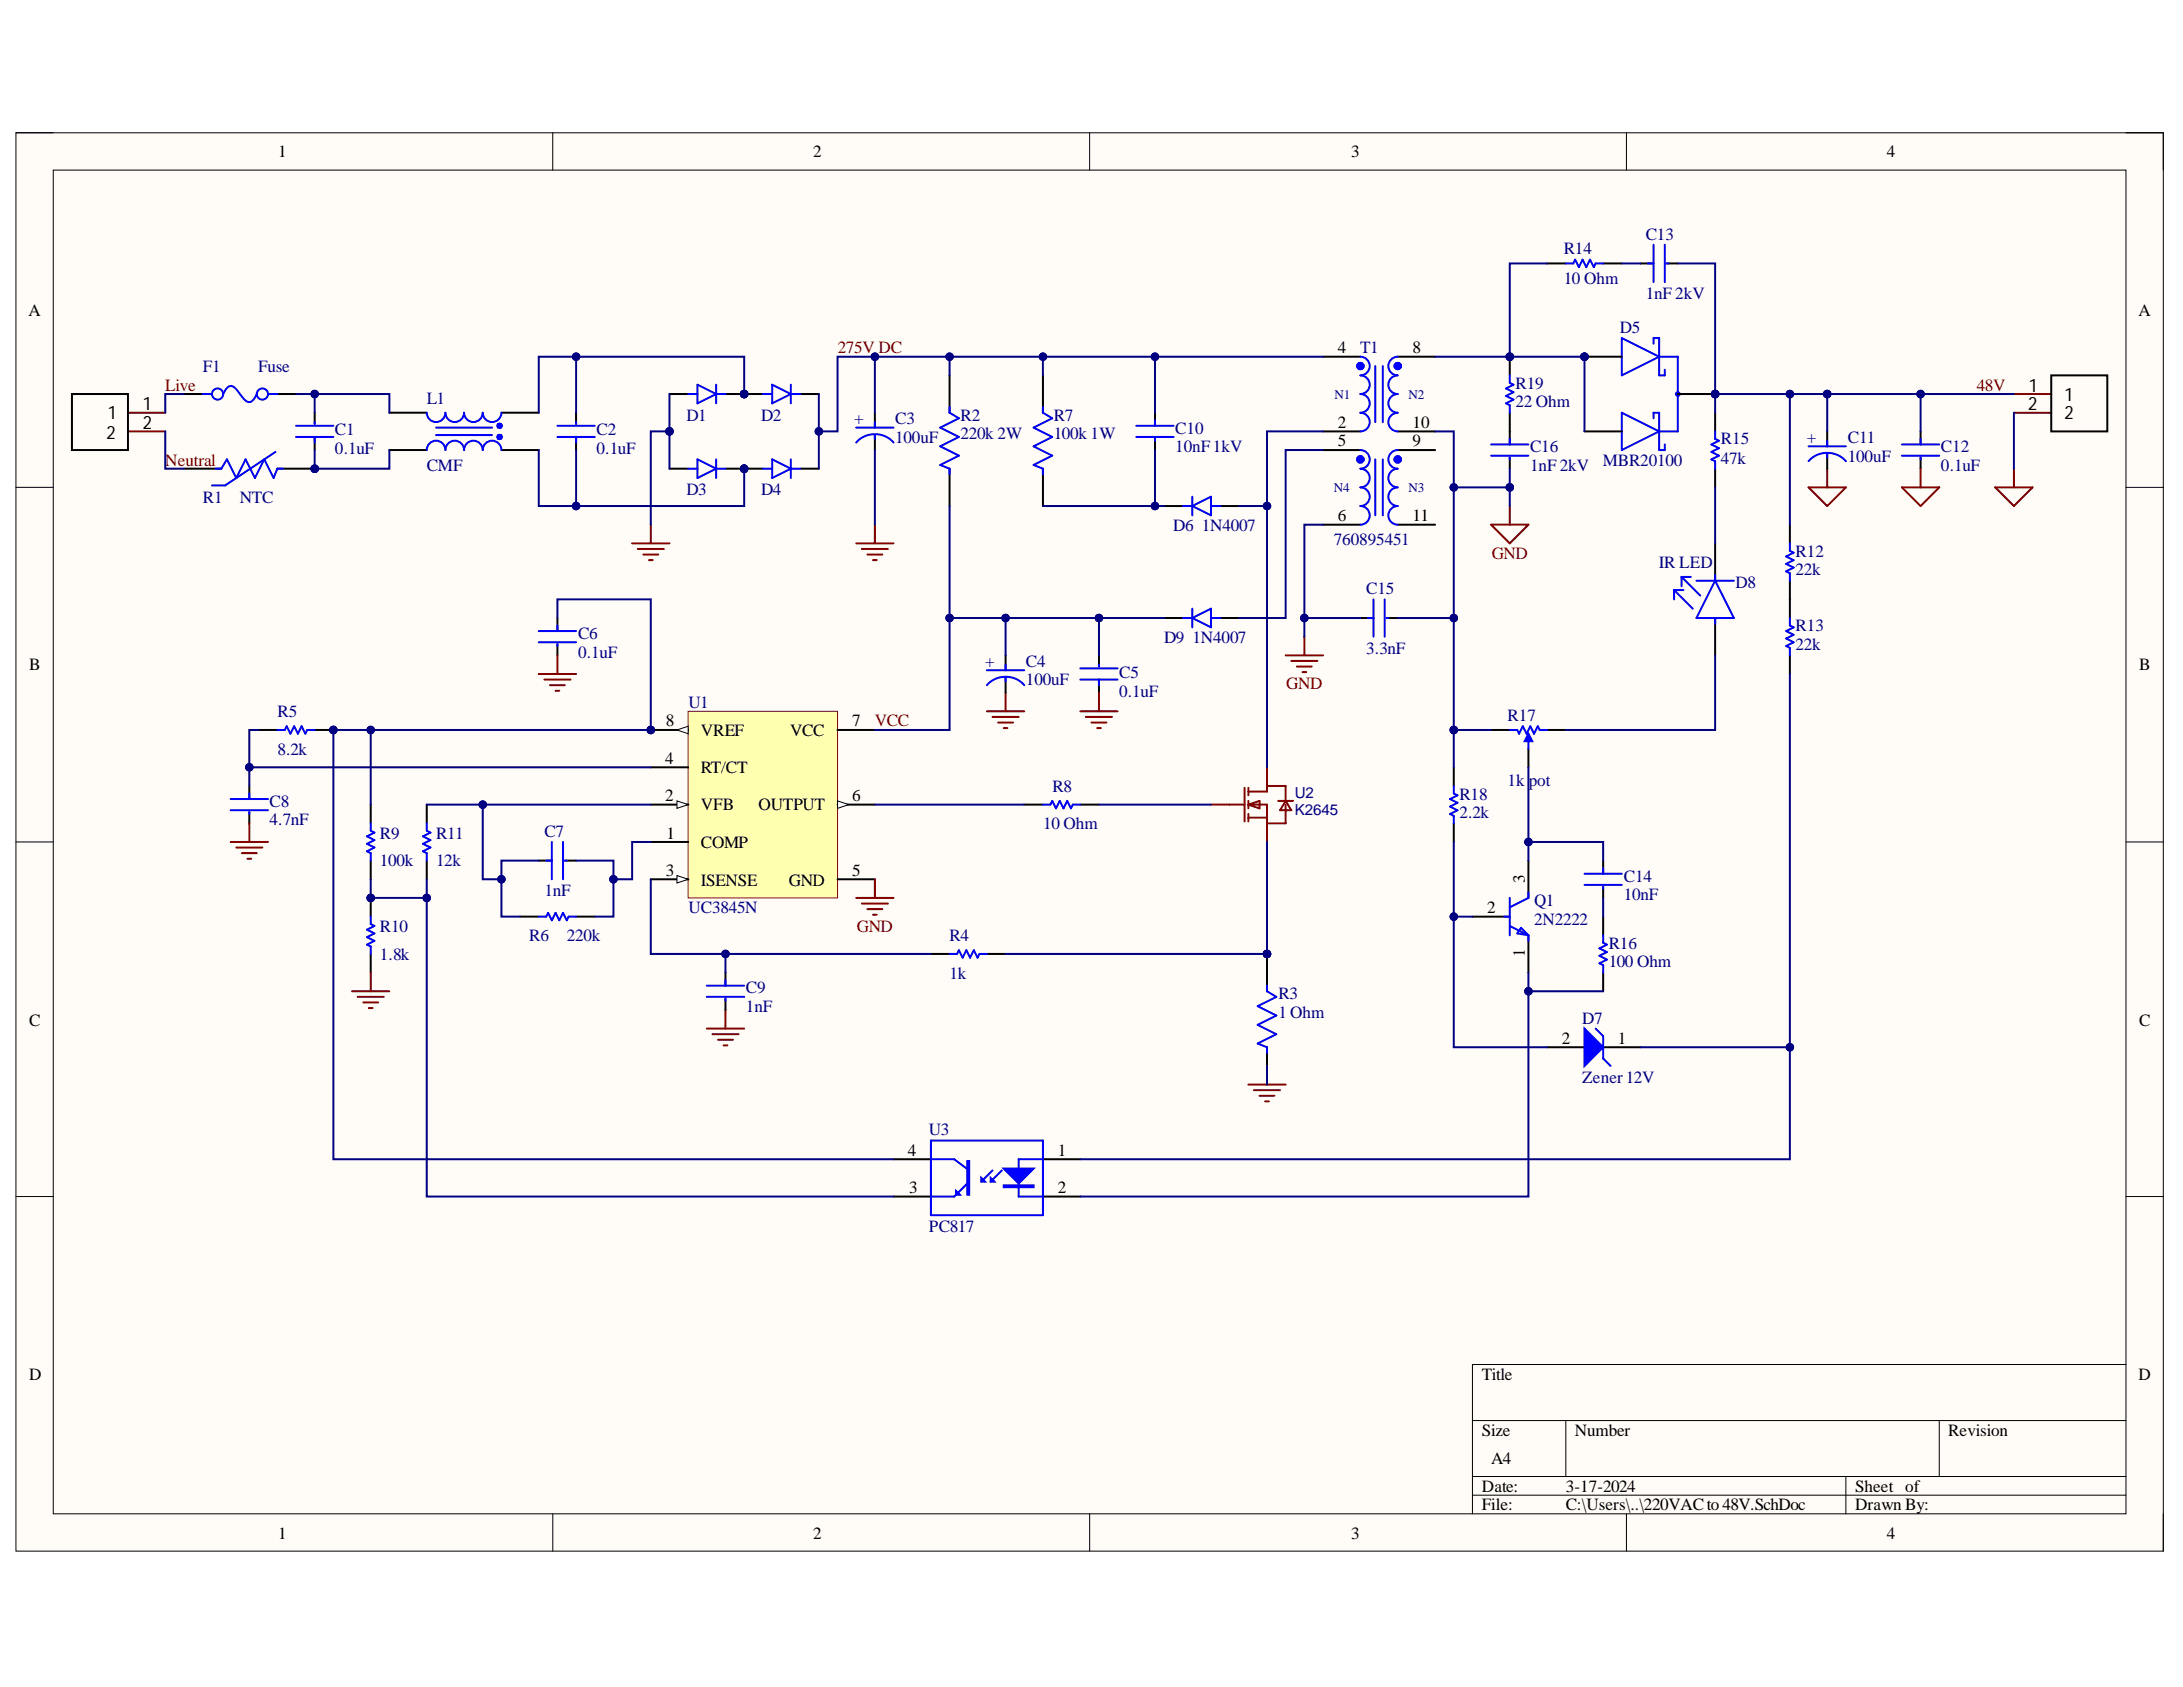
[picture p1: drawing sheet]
<svg xmlns="http://www.w3.org/2000/svg" width="279mm" height="216mm" viewBox="0 0 279 216" stroke-linecap="round" stroke-linejoin="round" font-family="sans-serif">
<defs><g id="words">
<g font-size="2.4">
<text x="13.8" y="53.7">1</text>
<text x="18.3" y="52.5">1</text>
<text x="259.6" y="52.5">2</text>
<text x="259.7" y="50.1">1</text>
<text x="264.2" y="51.3">1</text>
<text x="264.2" y="53.7">2</text>
<text x="13.6" y="56.1">2</text>
<text x="18.3" y="54.9">2</text>
</g>
<g font-size="2.2">
<text x="35.6" y="20.1">1</text>
<text x="104.1" y="20.1">2</text>
<text x="172.9" y="20.1">3</text>
<text x="241.5" y="20.1">4</text>
<text x="3.6" y="40.4">A</text>
<text x="273.7" y="40.4">A</text>
<text x="171.2" y="45.2">4</text>
<text x="180.8" y="45.2">8</text>
<text x="171.2" y="54.8">2</text>
<text x="171.2" y="57.1">5</text>
<text x="180.8" y="54.8">10</text>
<text x="180.8" y="57.1">9</text>
<text x="171.2" y="66.7">6</text>
<text x="180.8" y="66.7">11</text>
<text x="3.7" y="85.8">B</text>
<text x="273.8" y="85.8">B</text>
<text x="85.2" y="93">8</text>
<text x="89.7" y="94.1">VREF</text>
<text x="101.1" y="94.1">VCC</text>
<text x="109.1" y="93">7</text>
<text x="85.1" y="97.8">4</text>
<text x="89.7" y="99">RT/CT</text>
<text x="85.1" y="102.5">2</text>
<text x="85.3" y="107.3">1</text>
<text x="89.7" y="103.7">VFB</text>
<text x="97.1" y="103.7">OUTPUT</text>
<text x="109.1" y="102.5">6</text>
<text x="85.2" y="112.1">3</text>
<text x="89.7" y="108.5">COMP</text>
<text x="89.7" y="113.3">ISENSE</text>
<text x="101" y="113.3">GND</text>
<text x="109.1" y="112.1">5</text>
<text x="195.2" y="113" transform="rotate(-90 195.2 113)">3</text>
<text x="190.3" y="116.9">2</text>
<text x="195.2" y="122.5" transform="rotate(-90 195.2 122.5)">1</text>
<text x="3.7" y="131.2">C</text>
<text x="273.8" y="131.2">C</text>
<text x="199.9" y="133.6">2</text>
<text x="207.1" y="133.6">1</text>
<text x="116.2" y="147.9">4</text>
<text x="135.4" y="147.9">1</text>
<text x="116.3" y="152.7">3</text>
<text x="135.4" y="152.7">2</text>
<text x="3.7" y="176.6">D</text>
<text x="189.7" y="176.6">Title</text>
<text x="273.7" y="176.6">D</text>
<text x="189.7" y="183.7">Size</text>
<text x="201.6" y="183.7">Number</text>
<text x="249.4" y="183.7">Revision</text>
<text x="189.7" y="190.9">Date:</text>
<text x="190.8" y="187.4">A4</text>
<text x="200.4" y="190.9">3-17-2024</text>
<text x="237.4" y="190.9">Sheet of</text>
<text x="35.6" y="196.9">1</text>
<text x="104.1" y="196.9">2</text>
<text x="172.9" y="196.9">3</text>
<text x="189.7" y="193.3">File:</text>
<text x="200.4" y="193.3">C:\Users\..\220VACto 48V.SchDoc</text>
<text x="237.4" y="193.3">Drawn By:</text>
<text x="241.5" y="196.9">4</text>
</g>
<g font-size="2.2" fill="#000080">
<text x="200.1" y="32.5">R14</text>
<text x="210.6" y="30.7">C13</text>
<text x="200.1" y="36.3">10 Ohm</text>
<text x="210.6" y="38.3">1nF 2kV</text>
<text x="26" y="47.6">F1</text>
<text x="33.1" y="47.6">Fuse</text>
<text x="174.1" y="45.2">T1</text>
<text x="207.3" y="42.6">D5</text>
<text x="54.6" y="51.6">L1</text>
<text x="87.9" y="53.8">D1</text>
<text x="97.4" y="53.8">D2</text>
<text x="122.9" y="53.8">R2</text>
<text x="134.9" y="53.8">R7</text>
<text x="194" y="49.8">R19</text>
<text x="194" y="52.1">22 Ohm</text>
<text x="42.9" y="55.7">C1</text>
<text x="42.9" y="58.1">0.1uF</text>
<text x="76.4" y="55.7">C2</text>
<text x="76.4" y="58.1">0.1uF</text>
<text x="109.3" y="54.3">+</text>
<text x="114.6" y="54.3">C3</text>
<text x="114.6" y="56.7">100uF</text>
<text x="122.9" y="56.2">220k 2W</text>
<text x="134.9" y="56.2">100k 1W</text>
<text x="150.4" y="55.5">C10</text>
<text x="150.4" y="57.9">10nF1kV</text>
<text x="195.8" y="57.9">C16</text>
<text x="205.1" y="59.6">MBR20100</text>
<text x="220.3" y="56.9">R15</text>
<text x="220.3" y="59.3">47k</text>
<text x="231.3" y="56.7">+</text>
<text x="236.5" y="56.7">C11</text>
<text x="236.5" y="59.1">100uF</text>
<text x="248.4" y="57.9">C12</text>
<text x="26" y="64.3">R1</text>
<text x="30.7" y="64.3">NTC</text>
<text x="54.6" y="60.3">CMF</text>
<text x="87.9" y="63.4">D3</text>
<text x="97.4" y="63.4">D4</text>
<text x="195.8" y="60.3">1nF 2kV</text>
<text x="248.4" y="60.3">0.1uF</text>
<text x="150.2" y="68">D6</text>
<text x="153.8" y="68">1N4007</text>
<text x="170.7" y="69.8">760895451</text>
<text x="229.8" y="71.2">R12</text>
<text x="174.9" y="76.1">C15</text>
<text x="212.3" y="72.7">IR LED</text>
<text x="222.1" y="75.3">D8</text>
<text x="229.8" y="73.6">22k</text>
<text x="74" y="81.7">C6</text>
<text x="149" y="82.2">D9</text>
<text x="152.6" y="82.2">1N4007</text>
<text x="174.9" y="83.7">3.3nF</text>
<text x="229.8" y="80.8">R13</text>
<text x="229.8" y="83.2">22k</text>
<text x="74" y="84.2">0.1uF</text>
<text x="126.1" y="85.4">+</text>
<text x="131.3" y="85.4">C4</text>
<text x="131.3" y="87.7">100uF</text>
<text x="143.2" y="86.8">C5</text>
<text x="143.2" y="89.2">0.1uF</text>
<text x="35.5" y="91.8">R5</text>
<text x="88.1" y="90.6">U1</text>
<text x="193" y="92.3">R17</text>
<text x="35.5" y="96.6">8.2k</text>
<text x="134.7" y="101.3">R8</text>
<text x="193" y="100.7">1k</text>
<text x="195.7" y="100.7">pot</text>
<text x="34.5" y="103.3">C8</text>
<text x="34.5" y="105.6">4.7nF</text>
<text x="48.6" y="107.3">R9</text>
<text x="55.8" y="107.3">R11</text>
<text x="69.7" y="107.1">C7</text>
<text x="133.5" y="106.1">10 Ohm</text>
<text x="186.8" y="102.3">R18</text>
<text x="186.8" y="104.7">2.2k</text>
<text x="48.6" y="110.9">100k</text>
<text x="55.8" y="110.9">12k</text>
<text x="207.8" y="112.8">C14</text>
<text x="48.6" y="119.2">R10</text>
<text x="69.7" y="114.7">1nF</text>
<text x="88.1" y="116.9">UC3845N</text>
<text x="196.3" y="116">Q1</text>
<text x="196.3" y="118.3">2N2222</text>
<text x="207.8" y="115.2">10nF</text>
<text x="48.6" y="122.9">1.8k</text>
<text x="67.7" y="120.4">R6</text>
<text x="72.5" y="120.4">220k</text>
<text x="121.5" y="120.4">R4</text>
<text x="121.5" y="125.2">1k</text>
<text x="205.9" y="121.4">R16</text>
<text x="205.9" y="123.8">100 Ohm</text>
<text x="95.5" y="127.1">C9</text>
<text x="95.5" y="129.6">1nF</text>
<text x="163.6" y="127.9">R3</text>
<text x="163.6" y="130.2">1 Ohm</text>
<text x="202.5" y="131">D7</text>
<text x="202.5" y="138.6">Zener12V</text>
<text x="118.9" y="145.3">U3</text>
<text x="118.9" y="157.7">PC817</text>
</g>
<g font-size="2.2" fill="#800000">
<text x="107.2" y="45.2">275V DC</text>
<text x="21.1" y="50">Live</text>
<text x="253" y="50">48V</text>
<text x="21.1" y="59.6">Neutral</text>
<text x="190.9" y="71.5">GND</text>
<text x="164.6" y="88.2">GND</text>
<text x="112" y="93">VCC</text>
<text x="109.7" y="119.2">GND</text>
</g>
<g font-size="1.9" fill="#000080">
<text x="165.7" y="102.1">U2</text>
<text x="165.7" y="104.3">K2645</text>
</g>
<g font-size="1.7" fill="#000080">
<text x="170.8" y="51.1">N1</text>
<text x="180.3" y="51.1">N2</text>
<text x="170.7" y="63">N4</text>
<text x="180.3" y="63">N3</text>
</g>
</g></defs>
<path d="M2 17h274.9v181.5h-274.9z" fill-rule="evenodd" fill="#fffcf8"/>
<path d="M2 17h274.9v181.5h-274.9z" fill="none" stroke="#000" stroke-width=".13"/>
<path d="M6.8 21.8h265.3v171.9h-265.3z" fill-rule="evenodd" fill="#fffcf8"/>
<g fill="none" stroke="#000" stroke-width=".13">
<path d="M2 17h4.8M70.7 17v4.8M139.5 17v4.8M208.2 17v4.8M272.1 17h4.8v4.8M6.8 21.8h265.3v171.9h-265.3zM2 62.4h4.8M272.1 62.4h4.8M2 107.8h4.8M272.1 107.8h4.8M2 153.1h4.8M272.1 153.1h4.8"/>
<path d="M272.1 174.6h-83.6v19.1M70.8 193.7v4.8M139.5 193.7v4.8M188.5 181.8h83.6M188.5 189h83.6M188.5 191.4h83.6M200.4 181.8v7.2M208.2 193.7v4.8M236.3 189v4.7M248.2 181.8v7.2M276.9 193.7v4.8"/>
</g>
<path d="M16.4 52.8h4.8M16.4 55.2h4.8" fill="none" stroke="#800" stroke-width=".25"/>
<path d="M9.2 50.4h7.2v7.2h-7.2z" fill="none" stroke="#000" stroke-width=".25"/>
<circle cx="40.3" cy="60" r=".48" fill="#000080"/>
<circle cx="40.3" cy="60" r=".48" fill="none" stroke="#000080" stroke-width=".13"/>
<path d="M23.5 60h4.8M35.5 60h4.8" fill="none" stroke="#000" stroke-width=".25"/>
<circle cx="40.3" cy="60" r=".48" fill="#000080"/>
<circle cx="40.3" cy="60" r=".48" fill="none" stroke="#000080" stroke-width=".13"/>
<g fill="none" stroke="#00f" stroke-width=".25">
<path d="M25.9 50.4h1.2M27.6 60h.7l.7-1.2 1.2 2.4 1.2-2.4 1.2 2.4 1.2-2.4 1.2 2.4 .5-1.2h.7M28.6 50.4l.1-.3a.83 .83 0 0 1 1.1-.6l.4 .3 .5 .6a1.71 1.71 0 0 0 1.3 1.1l.4-.3 .5-.8M34.3 50.4h1.2M35.3 57.8l-6.5 4.3h-1.7M37.9 55.9h4.8M37.9 54.5h4.8M40.3 54v.3M40.3 55.9v.7M54.6 57.6a1.19 1.19 0 0 1 1.2-1.2 1.19 1.19 0 0 1 1.2 1.2 1.19 1.19 0 0 1 1.2-1.2 1.19 1.19 0 0 1 1.2 1.2 1.19 1.19 0 0 1 1.2-1.2 1.19 1.19 0 0 1 1.2 1.2 1.2 1.2 0 0 1 1.2-1.2 1.2 1.2 0 0 1 1.2 1.2M54.6 52.8a1.19 1.19 0 0 0 1.2 1.2 1.19 1.19 0 0 0 1.2-1.2 1.19 1.19 0 0 0 1.2 1.2 1.19 1.19 0 0 0 1.2-1.2 1.19 1.19 0 0 0 1.2 1.2 1.19 1.19 0 0 0 1.2-1.2 1.2 1.2 0 0 0 1.2 1.2 1.2 1.2 0 0 0 1.2-1.2M55.8 55.7h7.2"/>
<path d="M55.8 54.7h7.2M71.3 55.9h4.8M71.3 54.5h4.8M73.7 54v.3M73.7 55.9v.7"/>
<circle cx="27.8" cy="50.4" r=".72"/>
<circle cx="33.6" cy="50.4" r=".72"/>
</g>
<path d="M23.5 50.4h2.4M35.5 50.4h2.4M40.3 52.8v1.5M40.3 55.9v1.7M49.8 52.8h4.8M49.8 57.6h4.8M64.2 52.8h4.8M64.2 57.6h4.8M73.7 52.8v1.5M73.7 55.9v1.7" fill="none" stroke="#000" stroke-width=".25"/>
<g fill="none" stroke="#00f" stroke-width=".68">
<path d="M63.9 55.9l.1 .1z"/>
<circle cx="63.9" cy="54.5" r=".05"/>
</g>
<circle cx="95.2" cy="50.4" r=".48" fill="#000080"/>
<circle cx="95.2" cy="50.4" r=".48" fill="none" stroke="#000080" stroke-width=".13"/>
<path d="M85.7 50.4h2.4M92.9 50.4h2.3" fill="none" stroke="#000" stroke-width=".25"/>
<circle cx="95.2" cy="50.4" r=".48" fill="#000080"/>
<circle cx="95.2" cy="50.4" r=".48" fill="none" stroke="#000080" stroke-width=".13"/>
<path d="M88.1 50.4h1.2M89.3 49.2l2.4 1.2-2.4 1.2zM91.7 49.2v2.4M91.7 50.4h1.2" fill="none" stroke="#00f" stroke-width=".25"/>
<circle cx="95.2" cy="50.4" r=".48" fill="#000080"/>
<circle cx="95.2" cy="50.4" r=".48" fill="none" stroke="#000080" stroke-width=".13"/>
<path d="M95.2 50.4h2.4" fill="none" stroke="#000" stroke-width=".25"/>
<circle cx="95.2" cy="50.4" r=".48" fill="#000080"/>
<circle cx="95.2" cy="50.4" r=".48" fill="none" stroke="#000080" stroke-width=".13"/>
<path d="M102.4 50.4h2.4" fill="none" stroke="#000" stroke-width=".25"/>
<path d="M97.6 50.4h1.2M98.8 49.2l2.4 1.2-2.4 1.2zM101.2 49.2v2.4M101.2 50.4h1.2" fill="none" stroke="#00f" stroke-width=".25"/>
<circle cx="95.2" cy="60" r=".48" fill="#000080"/>
<circle cx="95.2" cy="60" r=".48" fill="none" stroke="#000080" stroke-width=".13"/>
<path d="M85.7 60h2.4M92.9 60h2.3" fill="none" stroke="#000" stroke-width=".25"/>
<circle cx="95.2" cy="60" r=".48" fill="#000080"/>
<circle cx="95.2" cy="60" r=".48" fill="none" stroke="#000080" stroke-width=".13"/>
<path d="M88.1 60h1.2M89.3 58.8l2.4 1.2-2.4 1.2zM91.7 58.8v2.4M91.7 60h1.2" fill="none" stroke="#00f" stroke-width=".25"/>
<circle cx="95.2" cy="60" r=".48" fill="#000080"/>
<circle cx="95.2" cy="60" r=".48" fill="none" stroke="#000080" stroke-width=".13"/>
<path d="M95.2 60h2.4" fill="none" stroke="#000" stroke-width=".25"/>
<circle cx="95.2" cy="60" r=".48" fill="#000080"/>
<circle cx="95.2" cy="60" r=".48" fill="none" stroke="#000080" stroke-width=".13"/>
<path d="M102.4 60h2.4M121.5 48v4.8M121.5 60v4.8" fill="none" stroke="#000" stroke-width=".25"/>
<path d="M97.6 60h1.2M98.8 58.8l2.4 1.2-2.4 1.2zM101.2 58.8v2.4M101.2 60h1.2M121.5 52.1v.7l1.2 .7-2.4 1.2 2.4 1.2-2.4 1.2 2.4 1.2-2.4 1.2 1.2 .5v.7" fill="none" stroke="#00f" stroke-width=".25"/>
<path d="M80.9 69.5h4.8M81.6 70.3h3.4M82.3 71h1.9M83.1 71.7h.4M83.3 67.1v2.4M109.6 69.5h4.8M110.3 70.3h3.3M111 71h1.9M111.7 71.7h.5M112 67.1v2.4" fill="none" stroke="#800000" stroke-width=".25"/>
<circle cx="83.3" cy="93.4" r=".48" fill="#000080"/>
<circle cx="83.3" cy="93.4" r=".48" fill="none" stroke="#000080" stroke-width=".13"/>
<path d="M88.1 91h19.1v23.9h-19.1z" fill-rule="evenodd" fill="#ffffb0"/>
<path d="M88.1 91h19.1v23.9h-19.1z" fill="none" stroke="#800000" stroke-width=".13"/>
<path d="M83.3 107.8h4.8M83.3 103h4.8" fill="none" stroke="#000" stroke-width=".25"/>
<path d="M86.6 102.5l1.5 .5-1.5 .5z" fill="#f8fcff"/>
<path d="M86.6 102.5l1.5 .5-1.5 .5z" fill="none" stroke="#000" stroke-width=".13"/>
<path d="M83.3 112.5h4.8" fill="none" stroke="#000" stroke-width=".25"/>
<path d="M86.6 112.1l1.5 .4-1.5 .5z" fill="#f8fcff"/>
<path d="M86.6 112.1l1.5 .4-1.5 .5z" fill="none" stroke="#000" stroke-width=".13"/>
<path d="M83.3 98.2h4.8M107.2 112.5h4.8M107.2 103h4.8" fill="none" stroke="#000" stroke-width=".25"/>
<path d="M107.2 102.5l1.4 .5-1.4 .5z" fill="#f8fcff"/>
<path d="M107.2 102.5l1.4 .5-1.4 .5z" fill="none" stroke="#000" stroke-width=".13"/>
<path d="M83.3 93.4h4.8M107.2 93.4h4.8" fill="none" stroke="#000" stroke-width=".25"/>
<path d="M86.6 93.4l1.5-.5v1z" fill="#f8fcff"/>
<path d="M86.6 93.4l1.5-.5v1z" fill="none" stroke="#000" stroke-width=".13"/>
<circle cx="83.3" cy="93.4" r=".48" fill="#000080"/>
<circle cx="83.3" cy="93.4" r=".48" fill="none" stroke="#000080" stroke-width=".13"/>
<g fill="none" stroke="#800000" stroke-width=".25">
<path d="M69 86.3h4.7M69.7 87h3.3M70.4 87.7h1.9M71.1 88.4h.5M71.3 83.9v2.4M126.3 91h4.8M127 91.8h3.4M127.7 92.5h2M128.5 93.2h.4M128.7 88.6v2.4M138.3 91h4.7M139 91.8h3.3"/>
<path d="M139.7 92.5h1.9M140.4 93.2h.5M140.7 88.6v2.4M29.5 107.8h4.8M30.2 108.5h3.4M31 109.2h1.9M31.7 109.9h.5M31.9 105.4v2.4M109.6 114.9h4.8M110.3 115.6h3.3M111 116.4h1.9M111.7 117.1h.5"/>
<path d="M112 112.5v2.4"/>
</g>
<g fill="none" stroke="#000" stroke-width=".25">
<path d="M112 52.8v1.9M112 55.7v1.9M169.3 45.7h4.8M169.3 55.2h4.8M169.3 57.6h4.8M178.9 45.7h4.8M178.9 55.2h4.8M178.9 57.6h4.8M71.3 79.1v1.7M169.3 67.1h4.8M178.9 67.1h4.8M71.3 82.4v1.5"/>
<path d="M128.7 83.9v1.9M128.7 86.7v1.9M140.7 83.9v1.4M140.7 87v1.6M31.9 100.6v1.7M31.9 103.9v1.5"/>
</g>
<g fill="none" stroke="#00f" stroke-width=".25">
<path d="M109.6 56.6a3.2 3.2 0 0 1 4.8 0M109.6 54.7h4.8M112 54v.7M112 55.7v.5M174.1 45.7a1.19 1.19 0 0 1 1.2 1.1 1.19 1.19 0 0 1-1.2 1.2 1.19 1.19 0 0 1 1.2 1.2 1.19 1.19 0 0 1-1.2 1.2 1.2 1.2 0 0 1 1.2 1.2 1.2 1.2 0 0 1-1.2 1.2 1.19 1.19 0 0 1 1.2 1.2 1.19 1.19 0 0 1-1.2 1.2M174.1 57.6a1.19 1.19 0 0 1 1.2 1.2 1.19 1.19 0 0 1-1.2 1.2 1.19 1.19 0 0 1 1.2 1.2 1.19 1.19 0 0 1-1.2 1.2 1.19 1.19 0 0 1 1.2 1.2 1.19 1.19 0 0 1-1.2 1.2 1.19 1.19 0 0 1 1.2 1.2 1.19 1.19 0 0 1-1.2 1.1M176 46.8v7.2M176 58.8v7.2M177 46.8v7.2M177 58.8v7.2M178.9 45.7a1.19 1.19 0 0 0-1.2 1.1 1.19 1.19 0 0 0 1.2 1.2 1.19 1.19 0 0 0-1.2 1.2 1.19 1.19 0 0 0 1.2 1.2 1.2 1.2 0 0 0-1.2 1.2 1.2 1.2 0 0 0 1.2 1.2 1.19 1.19 0 0 0-1.2 1.2 1.19 1.19 0 0 0 1.2 1.2M178.9 57.6a1.19 1.19 0 0 0-1.2 1.2 1.19 1.19 0 0 0 1.2 1.2 1.19 1.19 0 0 0-1.2 1.2 1.19 1.19 0 0 0 1.2 1.2 1.19 1.19 0 0 0-1.2 1.2 1.19 1.19 0 0 0 1.2 1.2 1.19 1.19 0 0 0-1.2 1.2 1.19 1.19 0 0 0 1.2 1.1"/>
<path d="M69 80.8h4.7M69 82.2h4.7M71.3 80v.8M71.3 82.4v.3M126.3 87.7a3.2 3.2 0 0 1 4.8 0M126.3 85.8h4.8M128.7 85.1v.7M128.7 86.7v.5M138.3 87h4.7M138.3 85.5h4.7M140.7 85.1v.2M140.7 87v.7"/>
<path d="M29.5 102.3h4.8M29.5 103.7h4.8M31.9 101.5v.8M31.9 103.9v.3"/>
</g>
<g fill="none" stroke="#800" stroke-width=".25">
<path d="M162.2 98.2v3.1h-2.4M155 103h4.3M159.3 100.8v4.3M159.8 103l1.4-.5v1zM159.8 103h2.4v4.8M159.8 104.6h2.4M159.8 100.8v1M159.8 102.5v1M159.8 104.2v.9M162.2 100.6h2.4v1.9M163.6 102.5h1.9M164.6 102.5l.7 1.2h-1.5z"/>
<path d="M164.6 103v2.4h-2.4"/>
</g>
<g fill="none" stroke="#00f" stroke-width=".68">
<circle cx="174.1" cy="58.8" r=".19"/>
<circle cx="174.1" cy="46.8" r=".19"/>
<circle cx="178.9" cy="46.8" r=".19"/>
<circle cx="178.9" cy="58.8" r=".19"/>
</g>
<circle cx="162.2" cy="122.1" r=".48" fill="#000080"/>
<circle cx="162.2" cy="122.1" r=".48" fill="none" stroke="#000080" stroke-width=".13"/>
<path d="M162.2 122.1v4.8" fill="none" stroke="#000" stroke-width=".25"/>
<circle cx="162.2" cy="122.1" r=".48" fill="#000080"/>
<circle cx="162.2" cy="122.1" r=".48" fill="none" stroke="#000080" stroke-width=".13"/>
<path d="M162.2 134v4.8" fill="none" stroke="#000" stroke-width=".25"/>
<path d="M162.2 126.1v.8l1.2 .7-2.4 1.2 2.4 1.2-2.4 1.2 2.4 1.2-2.4 1.1 1.2 .5v.7" fill="none" stroke="#00f" stroke-width=".25"/>
<path d="M159.8 138.8h4.8M160.5 139.5h3.3M162.2 136.4v2.4M161.2 140.2h1.9M161.9 141h.5" fill="none" stroke="#800000" stroke-width=".25"/>
<circle cx="202.8" cy="45.7" r=".48" fill="#000080"/>
<circle cx="202.8" cy="45.7" r=".48" fill="none" stroke="#000080" stroke-width=".13"/>
<circle cx="219.5" cy="50.4" r=".48" fill="#000080"/>
<circle cx="219.5" cy="50.4" r=".48" fill="none" stroke="#000080" stroke-width=".13"/>
<g fill="none" stroke="#00f" stroke-width=".25">
<path d="M207.6 43.3l4.8 2.4-4.8 2.3zM207.6 52.8l4.8 2.4-4.8 2.4zM211.6 44v-.7h.8v4.7h.7v-.7M211.6 53.5v-.7h.8v4.8h.7v-.7M212.4 45.7h2.3v9.5h-2.3"/>
<circle cx="214.7" cy="50.4" r=".24"/>
</g>
<path d="M202.8 45.7h4.8" fill="none" stroke="#000" stroke-width=".25"/>
<circle cx="202.8" cy="45.7" r=".48" fill="#000080"/>
<circle cx="202.8" cy="45.7" r=".48" fill="none" stroke="#000080" stroke-width=".13"/>
<path d="M214.7 50.4h4.8" fill="none" stroke="#000" stroke-width=".25"/>
<circle cx="219.5" cy="50.4" r=".48" fill="#000080"/>
<circle cx="219.5" cy="50.4" r=".48" fill="none" stroke="#000080" stroke-width=".13"/>
<path d="M202.8 55.2h4.8M119.1 122.1h2.4M126.3 122.1h2.4" fill="none" stroke="#000" stroke-width=".25"/>
<path d="M121.5 122.1h1l.2-.5 .5 1 .5-1 .5 1 .4-1 .5 1 .3-.5h.9" fill="none" stroke="#00f" stroke-width=".25"/>
<path d="M90.5 131.6h4.7M91.2 132.4h3.3M91.9 133.1h1.9M92.6 133.8h.5M92.9 129.2v2.4" fill="none" stroke="#800000" stroke-width=".25"/>
<circle cx="42.7" cy="93.4" r=".48" fill="#000080"/>
<circle cx="42.7" cy="93.4" r=".48" fill="none" stroke="#000080" stroke-width=".13"/>
<path d="M40.3 93.4h2.4" fill="none" stroke="#000" stroke-width=".25"/>
<circle cx="42.7" cy="93.4" r=".48" fill="#000080"/>
<circle cx="42.7" cy="93.4" r=".48" fill="none" stroke="#000080" stroke-width=".13"/>
<g fill="none" stroke="#000" stroke-width=".25">
<path d="M133.5 48v4.8M133.5 60v4.8M147.8 52.8v1.7M147.8 56.2v1.4M149 64.8h2.4M156.2 64.8h2.4M33.1 93.4h2.4M47.4 103v2.4M47.4 110.1v2.4M66.6 117.3h2.4M73.7 117.3h2.4M131.1 103h2.4"/>
<path d="M138.3 103h2.4"/>
</g>
<g fill="none" stroke="#00f" stroke-width=".25">
<path d="M133.5 52.1v.7l1.2 .7-2.4 1.2 2.4 1.2-2.4 1.2 2.4 1.2-2.4 1.2 1.2 .5v.7M145.4 54.5h4.8M145.4 55.9h4.8M147.8 53.8v.7M147.8 56.2v.2M151.4 64.8h1.2M152.6 64.8l2.4-1.2v2.4zM152.6 63.6v2.4M155 64.8h1.2M35.5 93.4h1l.2-.5 .5 1 .4-1 .5 1 .5-1 .5 1 .2-.5h1M47.4 105.4v.9l.5 .3-.9 .4 .9 .5-.9 .5 .9 .5-.9 .4 .4 .3v.9M69 117.3h.9l.2-.5 .5 1 .5-1 .5 1 .5-1 .4 1 .3-.5h.9"/>
<path d="M133.5 103h.9l.3-.5 .5 1 .4-1 .5 1 .5-1 .5 1 .2-.5h1"/>
</g>
<circle cx="47.4" cy="114.9" r=".48" fill="#000080"/>
<circle cx="47.4" cy="114.9" r=".48" fill="none" stroke="#000080" stroke-width=".13"/>
<path d="M47.4 114.9v2.4" fill="none" stroke="#000" stroke-width=".25"/>
<circle cx="47.4" cy="114.9" r=".48" fill="#000080"/>
<circle cx="47.4" cy="114.9" r=".48" fill="none" stroke="#000080" stroke-width=".13"/>
<path d="M54.6 103v2.4M54.6 110.1v2.4M47.4 122.1v2.4M114.4 148.4h4.7M114.4 153.1h4.7M133.5 148.4h4.8M133.5 153.1h4.8" fill="none" stroke="#000" stroke-width=".25"/>
<path d="M47.4 117.3v1l.5 .2-.9 .5 .9 .5-.9 .4 .9 .5-.9 .5 .4 .2v1M54.6 105.4v.9l.5 .3-1 .4 1 .5-1 .5 1 .5-1 .4 .5 .3v.9M122.1 148.4l1.9 1.4M123.8 151.5l-1.7 1.6M127 149.8l-1.4 1.4M128.2 149.8l-1.4 1.4M133.5 148.4h-3.1v4.7h3.1" fill="none" stroke="#00f" stroke-width=".25"/>
<path d="M45.1 126.9h4.7M45.8 127.6h3.3M46.5 128.3h1.9M47.2 129h.5M47.4 124.5v2.4" fill="none" stroke="#800000" stroke-width=".25"/>
<path d="M128.5 149.6h3.8l-1.9 1.9z" fill="#00f"/>
<path d="M128.5 149.6h3.8l-1.9 1.9zM128.5 151.7h3.8v.2h-3.8z" fill="none" stroke="#00f" stroke-width=".25"/>
<path d="M128.5 151.8h3.8" fill="none" stroke="#00f" stroke-width=".24"/>
<path d="M125.6 150.7l.5 .5h-.5z" fill="#00f"/>
<path d="M125.6 150.7l.5 .5h-.5z" fill="none" stroke="#00f" stroke-width=".25"/>
<path d="M126.8 150.7l.5 .5h-.5z" fill="#00f"/>
<path d="M123.8 148.6h.2v4.3h-.2zM126.8 150.7l.5 .5h-.5z" fill="none" stroke="#00f" stroke-width=".25"/>
<path d="M123.9 148.6v4.3" fill="none" stroke="#00f" stroke-width=".24"/>
<path d="M122.4 152.4l.4 .5h-.4z" fill="#00f"/>
<g fill="none" stroke="#00f" stroke-width=".25">
<path d="M200.4 33.7h1l.2-.5 .5 1 .5-1 .4 1 .5-1 .5 1 .2-.5h1M210.9 33.7h.7M211.6 31.3v4.8M213.1 31.3v4.8M213.3 33.7h.2M219.5 55.2v1l.5 .2-1 .5 1 .5-1 .4 1 .5-1 .5 .5 .2v1M231.5 59a3.2 3.2 0 0 1 4.8 0M231.5 57.1h4.8M233.9 56.4v.7M233.9 58.1v.5M243.4 56.9h4.8M243.4 58.3h4.8"/>
<path d="M245.8 56.2v.7M245.8 58.6v.2M229.1 69.5v1l.5 .2-1 .5 1 .5-1 .5 1 .4-1 .5 .5 .3v.9M229.1 79.1v.9l.5 .3-1 .5 1 .4-1 .5 1 .5-1 .5 .5 .2v1M193.2 93.4h1l.2 .5 .5-1 .5 1 .5-1 .4 1 .5-1 .3 .5h.9M195.6 94.9v.9M192.5 117.3h.7M193.2 114.9v4.8M193.2 118.5l2.4 1.2M194.7 118.7l.9 1-1.4-.2zM195.6 114.2v.7l-2.4 1.2M195.6 119.7v.7"/>
<path d="M205.2 119.7v1l.5 .2-1 .5 1 .4-1 .5 1 .5-1 .5 .5 .2v1M119.1 148.4h3M119.1 153.1h3M119.1 146h14.4v9.5h-14.4zM122.4 152.4l.4 .5h-.4z"/>
</g>
<path d="M233.9 60v2.4M245.8 60v2.4M257.8 60v2.4M231.5 62.4h4.8l-2.4 2.4zM243.4 62.4h4.8l-2.4 2.4zM255.4 62.4h4.7l-2.3 2.4z" fill="none" stroke="#800000" stroke-width=".25"/>
<g fill="none" stroke="#000" stroke-width=".25">
<path d="M198 33.7h2.4M205.2 33.7h2.4M210 33.7h1.6M213.3 33.7h1.4M219.5 52.8v2.4M219.5 60v2.4M233.9 55.2v1.9M233.9 58.1v1.9M245.8 55.2v1.7M245.8 58.6v1.4M262.5 48h7.2v7.2h-7.2zM229.1 67.1v2.4"/>
<path d="M229.1 74.3v4.8M190.8 93.4h2.4M195.6 95.8v2.4M198 93.4h2.4M229.1 83.9v2.4M188.5 117.3h4.7M195.6 110.1v4.8M195.6 119.7v4.8M205.2 117.3v2.4M205.2 124.5v2.4"/>
</g>
<path d="M257.8 50.4h4.7M257.8 52.8h4.7" fill="none" stroke="#800" stroke-width=".25"/>
<path d="M195.6 93.9l.5 1h-1z" fill="#00f"/>
<path d="M195.6 93.9l.5 1h-1zM186.1 100.6v.9l.4 .3-.9 .5 .9 .4-.9 .5 .9 .5-.9 .5 .5 .2v1" fill="none" stroke="#00f" stroke-width=".25"/>
<path d="M186.1 98.2v2.4M186.1 105.4v2.4M198 134h4.8M205.2 134h4.8" fill="none" stroke="#000" stroke-width=".25"/>
<path d="M202.8 131.6l2.4 2.4-2.4 2.4z" fill="#00f"/>
<g fill="none" stroke="#00f" stroke-width=".25">
<path d="M175.1 79.1h.7M175.8 76.7v4.8M177.2 76.7v4.8M177.5 79.1h.2M214.3 75.5l2.4 2.4M214.3 75.5v1.2M214.3 75.5h1.2M215.2 73.8l2.4 2.4M215.2 73.8v1.2M215.2 73.8h1.2M217.1 74.3h4.8M219.5 74.3l2.4 4.8h-4.8z"/>
<path d="M219.5 73.6v.7M219.5 79.1v.7M202.8 131.6l2.4 2.4-2.4 2.4zM204.2 131.6l1 1v2.9l.9 .9"/>
</g>
<path d="M174.1 79.1h1.7M177.5 79.1h1.4M219.5 69.5v4.8M219.5 79.1v4.8" fill="none" stroke="#000" stroke-width=".25"/>
<circle cx="193.2" cy="45.7" r=".48" fill="#000080"/>
<circle cx="193.2" cy="45.7" r=".48" fill="none" stroke="#000080" stroke-width=".13"/>
<path d="M193.2 45.7v2.3M193.2 52.8v2.4" fill="none" stroke="#000" stroke-width=".25"/>
<circle cx="193.2" cy="45.7" r=".48" fill="#000080"/>
<circle cx="193.2" cy="45.7" r=".48" fill="none" stroke="#000080" stroke-width=".13"/>
<g fill="none" stroke="#00f" stroke-width=".25">
<path d="M190.8 56.9h4.8M190.8 58.3h4.8M193.2 48v1l.5 .2-.9 .5 .9 .5-.9 .5 .9 .4-.9 .5 .4 .3v.9M193.2 56.2v.7M193.2 58.6v.2M151.4 79.1h1.2M152.6 79.1l2.4-1.2v2.4zM152.6 77.9v2.4M155 79.1h1.2M69.9 110.1h.7M70.6 107.8v4.7M72.1 107.8v4.7"/>
<path d="M72.3 110.1h.2M202.8 111.8h4.8M202.8 113.2h4.8M205.2 111.1v.7M205.2 113.5v.2M90.5 126.1h4.7M90.5 127.6h4.7M92.9 125.4v.7M92.9 127.8v.3"/>
</g>
<path d="M193.2 55.2v1.7M193.2 58.6v1.4M149 79.1h2.4M156.2 79.1h2.4M69 110.1h1.6M72.3 110.1h1.4M205.2 110.1v1.7M205.2 113.5v1.4M92.9 124.5v1.6M92.9 127.8v1.4" fill="none" stroke="#000" stroke-width=".25"/>
<path d="M190.8 67.1h4.8l-2.4 2.4zM193.2 64.8v2.3M164.6 83.9h4.7M165.3 84.6h3.3M166 85.3h1.9M166.7 86h.5M166.9 81.5v2.4" fill="none" stroke="#800000" stroke-width=".25"/>
<path d="M23.5 50.4h-2.3v2.4M49.8 57.6v2.4h-9.5" fill="none" stroke="#000080" stroke-width=".25"/>
<circle cx="40.3" cy="60" r=".48" fill="#000080"/>
<circle cx="40.3" cy="60" r=".48" fill="none" stroke="#000080" stroke-width=".13"/>
<path d="M40.3 50.4v2.4" fill="none" stroke="#000080" stroke-width=".25"/>
<circle cx="40.3" cy="50.4" r=".48" fill="#000080"/>
<circle cx="40.3" cy="50.4" r=".48" fill="none" stroke="#000080" stroke-width=".13"/>
<path d="M40.3 57.6v2.4" fill="none" stroke="#000080" stroke-width=".25"/>
<circle cx="40.3" cy="60" r=".48" fill="#000080"/>
<circle cx="40.3" cy="60" r=".48" fill="none" stroke="#000080" stroke-width=".13"/>
<path d="M21.2 55.2v4.8h2.3M95.2 60v4.8h-21.5" fill="none" stroke="#000080" stroke-width=".25"/>
<circle cx="73.7" cy="64.8" r=".48" fill="#000080"/>
<circle cx="73.7" cy="64.8" r=".48" fill="none" stroke="#000080" stroke-width=".13"/>
<circle cx="95.2" cy="60" r=".48" fill="#000080"/>
<circle cx="95.2" cy="60" r=".48" fill="none" stroke="#000080" stroke-width=".13"/>
<path d="M73.7 45.7h21.5v4.7" fill="none" stroke="#000080" stroke-width=".25"/>
<circle cx="73.7" cy="45.7" r=".48" fill="#000080"/>
<circle cx="73.7" cy="45.7" r=".48" fill="none" stroke="#000080" stroke-width=".13"/>
<circle cx="95.2" cy="50.4" r=".48" fill="#000080"/>
<circle cx="95.2" cy="50.4" r=".48" fill="none" stroke="#000080" stroke-width=".13"/>
<path d="M69 52.8v-7.1h4.7v7.1" fill="none" stroke="#000080" stroke-width=".25"/>
<circle cx="73.7" cy="45.7" r=".48" fill="#000080"/>
<circle cx="73.7" cy="45.7" r=".48" fill="none" stroke="#000080" stroke-width=".13"/>
<path d="M69 57.6v7.2h4.7v-7.2" fill="none" stroke="#000080" stroke-width=".25"/>
<circle cx="73.7" cy="64.8" r=".48" fill="#000080"/>
<circle cx="73.7" cy="64.8" r=".48" fill="none" stroke="#000080" stroke-width=".13"/>
<path d="M85.7 55.2v4.8M112 57.6v9.5" fill="none" stroke="#000080" stroke-width=".25"/>
<circle cx="85.7" cy="55.2" r=".48" fill="#000080"/>
<circle cx="85.7" cy="55.2" r=".48" fill="none" stroke="#000080" stroke-width=".13"/>
<path d="M85.7 50.4v4.8" fill="none" stroke="#000080" stroke-width=".25"/>
<circle cx="85.7" cy="55.2" r=".48" fill="#000080"/>
<circle cx="85.7" cy="55.2" r=".48" fill="none" stroke="#000080" stroke-width=".13"/>
<path d="M85.7 55.2h-2.4v11.9" fill="none" stroke="#000080" stroke-width=".25"/>
<circle cx="85.7" cy="55.2" r=".48" fill="#000080"/>
<circle cx="85.7" cy="55.2" r=".48" fill="none" stroke="#000080" stroke-width=".13"/>
<path d="M112 45.7v7.1" fill="none" stroke="#000080" stroke-width=".25"/>
<circle cx="112" cy="45.7" r=".48" fill="#000080"/>
<circle cx="112" cy="45.7" r=".48" fill="none" stroke="#000080" stroke-width=".13"/>
<path d="M37.9 50.4h11.9v2.4" fill="none" stroke="#000080" stroke-width=".25"/>
<circle cx="40.3" cy="50.4" r=".48" fill="#000080"/>
<circle cx="40.3" cy="50.4" r=".48" fill="none" stroke="#000080" stroke-width=".13"/>
<path d="M121.5 48v-2.3h-14.3v9.5h-2.4" fill="none" stroke="#000080" stroke-width=".25"/>
<circle cx="104.8" cy="55.2" r=".48" fill="#000080"/>
<circle cx="104.8" cy="55.2" r=".48" fill="none" stroke="#000080" stroke-width=".13"/>
<circle cx="112" cy="45.7" r=".48" fill="#000080"/>
<circle cx="112" cy="45.7" r=".48" fill="none" stroke="#000080" stroke-width=".13"/>
<circle cx="121.5" cy="45.7" r=".48" fill="#000080"/>
<circle cx="121.5" cy="45.7" r=".48" fill="none" stroke="#000080" stroke-width=".13"/>
<path d="M121.5 64.8v28.6h-9.5" fill="none" stroke="#000080" stroke-width=".25"/>
<circle cx="121.5" cy="79.1" r=".48" fill="#000080"/>
<circle cx="121.5" cy="79.1" r=".48" fill="none" stroke="#000080" stroke-width=".13"/>
<path d="M104.8 50.4v9.6" fill="none" stroke="#000080" stroke-width=".25"/>
<circle cx="104.8" cy="55.2" r=".48" fill="#000080"/>
<circle cx="104.8" cy="55.2" r=".48" fill="none" stroke="#000080" stroke-width=".13"/>
<path d="M202.8 45.7v9.5" fill="none" stroke="#000080" stroke-width=".25"/>
<circle cx="202.8" cy="45.7" r=".48" fill="#000080"/>
<circle cx="202.8" cy="45.7" r=".48" fill="none" stroke="#000080" stroke-width=".13"/>
<path d="M128.7 122.1h33.5" fill="none" stroke="#000080" stroke-width=".25"/>
<circle cx="162.2" cy="122.1" r=".48" fill="#000080"/>
<circle cx="162.2" cy="122.1" r=".48" fill="none" stroke="#000080" stroke-width=".13"/>
<path d="M92.9 122.1v2.4" fill="none" stroke="#000080" stroke-width=".25"/>
<circle cx="92.9" cy="122.1" r=".48" fill="#000080"/>
<circle cx="92.9" cy="122.1" r=".48" fill="none" stroke="#000080" stroke-width=".13"/>
<path d="M83.3 112.5v9.6h35.8" fill="none" stroke="#000080" stroke-width=".25"/>
<circle cx="92.9" cy="122.1" r=".48" fill="#000080"/>
<circle cx="92.9" cy="122.1" r=".48" fill="none" stroke="#000080" stroke-width=".13"/>
<path d="M33.1 93.4h-1.2v4.8" fill="none" stroke="#000080" stroke-width=".25"/>
<circle cx="31.9" cy="98.2" r=".48" fill="#000080"/>
<circle cx="31.9" cy="98.2" r=".48" fill="none" stroke="#000080" stroke-width=".13"/>
<path d="M73.7 110.1h4.8v7.2h-2.4" fill="none" stroke="#000080" stroke-width=".25"/>
<circle cx="78.5" cy="112.5" r=".48" fill="#000080"/>
<circle cx="78.5" cy="112.5" r=".48" fill="none" stroke="#000080" stroke-width=".13"/>
<path d="M69 110.1h-4.8v7.2h2.4" fill="none" stroke="#000080" stroke-width=".25"/>
<circle cx="64.2" cy="112.5" r=".48" fill="#000080"/>
<circle cx="64.2" cy="112.5" r=".48" fill="none" stroke="#000080" stroke-width=".13"/>
<path d="M83.3 103h-21.5v9.5h2.4" fill="none" stroke="#000080" stroke-width=".25"/>
<circle cx="64.2" cy="112.5" r=".48" fill="#000080"/>
<circle cx="64.2" cy="112.5" r=".48" fill="none" stroke="#000080" stroke-width=".13"/>
<circle cx="61.8" cy="103" r=".48" fill="#000080"/>
<circle cx="61.8" cy="103" r=".48" fill="none" stroke="#000080" stroke-width=".13"/>
<path d="M83.3 107.8h-2.4v4.7h-2.4" fill="none" stroke="#000080" stroke-width=".25"/>
<circle cx="78.5" cy="112.5" r=".48" fill="#000080"/>
<circle cx="78.5" cy="112.5" r=".48" fill="none" stroke="#000080" stroke-width=".13"/>
<path d="M162.2 107.8v14.3" fill="none" stroke="#000080" stroke-width=".25"/>
<circle cx="162.2" cy="122.1" r=".48" fill="#000080"/>
<circle cx="162.2" cy="122.1" r=".48" fill="none" stroke="#000080" stroke-width=".13"/>
<path d="M133.5 64.8h15.5" fill="none" stroke="#000080" stroke-width=".25"/>
<circle cx="147.8" cy="64.8" r=".48" fill="#000080"/>
<circle cx="147.8" cy="64.8" r=".48" fill="none" stroke="#000080" stroke-width=".13"/>
<path d="M121.5 45.7h47.8" fill="none" stroke="#000080" stroke-width=".25"/>
<circle cx="121.5" cy="45.7" r=".48" fill="#000080"/>
<circle cx="121.5" cy="45.7" r=".48" fill="none" stroke="#000080" stroke-width=".13"/>
<circle cx="133.5" cy="45.7" r=".48" fill="#000080"/>
<circle cx="133.5" cy="45.7" r=".48" fill="none" stroke="#000080" stroke-width=".13"/>
<circle cx="147.8" cy="45.7" r=".48" fill="#000080"/>
<circle cx="147.8" cy="45.7" r=".48" fill="none" stroke="#000080" stroke-width=".13"/>
<path d="M133.5 45.7v2.3" fill="none" stroke="#000080" stroke-width=".25"/>
<circle cx="133.5" cy="45.7" r=".48" fill="#000080"/>
<circle cx="133.5" cy="45.7" r=".48" fill="none" stroke="#000080" stroke-width=".13"/>
<path d="M169.3 55.2h-7.1v43" fill="none" stroke="#000080" stroke-width=".25"/>
<circle cx="162.2" cy="64.8" r=".48" fill="#000080"/>
<circle cx="162.2" cy="64.8" r=".48" fill="none" stroke="#000080" stroke-width=".13"/>
<path d="M158.6 64.8h3.6" fill="none" stroke="#000080" stroke-width=".25"/>
<circle cx="162.2" cy="64.8" r=".48" fill="#000080"/>
<circle cx="162.2" cy="64.8" r=".48" fill="none" stroke="#000080" stroke-width=".13"/>
<path d="M147.8 45.7v7.1" fill="none" stroke="#000080" stroke-width=".25"/>
<circle cx="147.8" cy="45.7" r=".48" fill="#000080"/>
<circle cx="147.8" cy="45.7" r=".48" fill="none" stroke="#000080" stroke-width=".13"/>
<path d="M147.8 57.6v7.2" fill="none" stroke="#000080" stroke-width=".25"/>
<circle cx="147.8" cy="64.8" r=".48" fill="#000080"/>
<circle cx="147.8" cy="64.8" r=".48" fill="none" stroke="#000080" stroke-width=".13"/>
<path d="M47.4 93.4v9.6M112 103h19.1M140.7 103h14.3" fill="none" stroke="#000080" stroke-width=".25"/>
<circle cx="47.4" cy="93.4" r=".48" fill="#000080"/>
<circle cx="47.4" cy="93.4" r=".48" fill="none" stroke="#000080" stroke-width=".13"/>
<path d="M83.3 98.2h-51.4v2.4" fill="none" stroke="#000080" stroke-width=".25"/>
<circle cx="31.9" cy="98.2" r=".48" fill="#000080"/>
<circle cx="31.9" cy="98.2" r=".48" fill="none" stroke="#000080" stroke-width=".13"/>
<path d="M47.4 112.5v2.4h7.2v-2.4" fill="none" stroke="#000080" stroke-width=".25"/>
<circle cx="47.4" cy="114.9" r=".48" fill="#000080"/>
<circle cx="47.4" cy="114.9" r=".48" fill="none" stroke="#000080" stroke-width=".13"/>
<circle cx="54.6" cy="114.9" r=".48" fill="#000080"/>
<circle cx="54.6" cy="114.9" r=".48" fill="none" stroke="#000080" stroke-width=".13"/>
<path d="M54.6 103h7.2" fill="none" stroke="#000080" stroke-width=".25"/>
<circle cx="61.8" cy="103" r=".48" fill="#000080"/>
<circle cx="61.8" cy="103" r=".48" fill="none" stroke="#000080" stroke-width=".13"/>
<path d="M54.6 114.9v38.2h59.8M162.2 136.4v2.4" fill="none" stroke="#000080" stroke-width=".25"/>
<circle cx="54.6" cy="114.9" r=".48" fill="#000080"/>
<circle cx="54.6" cy="114.9" r=".48" fill="none" stroke="#000080" stroke-width=".13"/>
<path d="M71.3 79.1v-2.4h12v16.7h-40.6v55h71.7" fill="none" stroke="#000080" stroke-width=".25"/>
<circle cx="42.7" cy="93.4" r=".48" fill="#000080"/>
<circle cx="42.7" cy="93.4" r=".48" fill="none" stroke="#000080" stroke-width=".13"/>
<circle cx="47.4" cy="93.4" r=".48" fill="#000080"/>
<circle cx="47.4" cy="93.4" r=".48" fill="none" stroke="#000080" stroke-width=".13"/>
<circle cx="83.3" cy="93.4" r=".48" fill="#000080"/>
<circle cx="83.3" cy="93.4" r=".48" fill="none" stroke="#000080" stroke-width=".13"/>
<path d="M233.9 50.4v4.8" fill="none" stroke="#000080" stroke-width=".25"/>
<circle cx="233.9" cy="50.4" r=".48" fill="#000080"/>
<circle cx="233.9" cy="50.4" r=".48" fill="none" stroke="#000080" stroke-width=".13"/>
<path d="M245.8 50.4h12" fill="none" stroke="#000080" stroke-width=".25"/>
<circle cx="245.8" cy="50.4" r=".48" fill="#000080"/>
<circle cx="245.8" cy="50.4" r=".48" fill="none" stroke="#000080" stroke-width=".13"/>
<path d="M257.8 52.8v7.2M195.6 110.1v-2.3h9.6v2.3M205.2 114.9v2.4" fill="none" stroke="#000080" stroke-width=".25"/>
<circle cx="195.6" cy="107.8" r=".48" fill="#000080"/>
<circle cx="195.6" cy="107.8" r=".48" fill="none" stroke="#000080" stroke-width=".13"/>
<path d="M195.6 124.5v2.4h9.6" fill="none" stroke="#000080" stroke-width=".25"/>
<circle cx="195.6" cy="126.9" r=".48" fill="#000080"/>
<circle cx="195.6" cy="126.9" r=".48" fill="none" stroke="#000080" stroke-width=".13"/>
<path d="M233.9 50.4h11.9v4.8" fill="none" stroke="#000080" stroke-width=".25"/>
<circle cx="233.9" cy="50.4" r=".48" fill="#000080"/>
<circle cx="233.9" cy="50.4" r=".48" fill="none" stroke="#000080" stroke-width=".13"/>
<circle cx="245.8" cy="50.4" r=".48" fill="#000080"/>
<circle cx="245.8" cy="50.4" r=".48" fill="none" stroke="#000080" stroke-width=".13"/>
<path d="M229.1 50.4v16.7" fill="none" stroke="#000080" stroke-width=".25"/>
<circle cx="229.1" cy="50.4" r=".48" fill="#000080"/>
<circle cx="229.1" cy="50.4" r=".48" fill="none" stroke="#000080" stroke-width=".13"/>
<path d="M195.6 98.2v9.6" fill="none" stroke="#000080" stroke-width=".25"/>
<circle cx="195.6" cy="107.8" r=".48" fill="#000080"/>
<circle cx="195.6" cy="107.8" r=".48" fill="none" stroke="#000080" stroke-width=".13"/>
<path d="M195.6 126.9v26.2h-57.3" fill="none" stroke="#000080" stroke-width=".25"/>
<circle cx="195.6" cy="126.9" r=".48" fill="#000080"/>
<circle cx="195.6" cy="126.9" r=".48" fill="none" stroke="#000080" stroke-width=".13"/>
<path d="M186.1 93.4v4.8" fill="none" stroke="#000080" stroke-width=".25"/>
<circle cx="186.1" cy="93.4" r=".48" fill="#000080"/>
<circle cx="186.1" cy="93.4" r=".48" fill="none" stroke="#000080" stroke-width=".13"/>
<path d="M186.1 107.8v9.5h2.4" fill="none" stroke="#000080" stroke-width=".25"/>
<circle cx="186.1" cy="117.3" r=".48" fill="#000080"/>
<circle cx="186.1" cy="117.3" r=".48" fill="none" stroke="#000080" stroke-width=".13"/>
<path d="M186.1 117.3v16.7h11.9" fill="none" stroke="#000080" stroke-width=".25"/>
<circle cx="186.1" cy="117.3" r=".48" fill="#000080"/>
<circle cx="186.1" cy="117.3" r=".48" fill="none" stroke="#000080" stroke-width=".13"/>
<path d="M210 134h19.1" fill="none" stroke="#000080" stroke-width=".25"/>
<circle cx="229.1" cy="134" r=".48" fill="#000080"/>
<circle cx="229.1" cy="134" r=".48" fill="none" stroke="#000080" stroke-width=".13"/>
<path d="M219.5 50.4v2.4" fill="none" stroke="#000080" stroke-width=".25"/>
<circle cx="219.5" cy="50.4" r=".48" fill="#000080"/>
<circle cx="219.5" cy="50.4" r=".48" fill="none" stroke="#000080" stroke-width=".13"/>
<path d="M183.7 45.7h9.5" fill="none" stroke="#000080" stroke-width=".25"/>
<circle cx="193.2" cy="45.7" r=".48" fill="#000080"/>
<circle cx="193.2" cy="45.7" r=".48" fill="none" stroke="#000080" stroke-width=".13"/>
<path d="M198 33.7h-4.8v12h9.6" fill="none" stroke="#000080" stroke-width=".25"/>
<circle cx="193.2" cy="45.7" r=".48" fill="#000080"/>
<circle cx="193.2" cy="45.7" r=".48" fill="none" stroke="#000080" stroke-width=".13"/>
<circle cx="202.8" cy="45.7" r=".48" fill="#000080"/>
<circle cx="202.8" cy="45.7" r=".48" fill="none" stroke="#000080" stroke-width=".13"/>
<path d="M178.9 79.1h7.2M219.5 83.9v9.5h-19.1" fill="none" stroke="#000080" stroke-width=".25"/>
<circle cx="186.1" cy="79.1" r=".48" fill="#000080"/>
<circle cx="186.1" cy="79.1" r=".48" fill="none" stroke="#000080" stroke-width=".13"/>
<path d="M207.6 33.7h2.4M214.7 33.7h4.8v16.7h14.4M219.5 62.4v7.1" fill="none" stroke="#000080" stroke-width=".25"/>
<circle cx="219.5" cy="50.4" r=".48" fill="#000080"/>
<circle cx="219.5" cy="50.4" r=".48" fill="none" stroke="#000080" stroke-width=".13"/>
<circle cx="229.1" cy="50.4" r=".48" fill="#000080"/>
<circle cx="229.1" cy="50.4" r=".48" fill="none" stroke="#000080" stroke-width=".13"/>
<circle cx="233.9" cy="50.4" r=".48" fill="#000080"/>
<circle cx="233.9" cy="50.4" r=".48" fill="none" stroke="#000080" stroke-width=".13"/>
<path d="M186.1 62.4h7.1" fill="none" stroke="#000080" stroke-width=".25"/>
<circle cx="193.2" cy="62.4" r=".48" fill="#000080"/>
<circle cx="193.2" cy="62.4" r=".48" fill="none" stroke="#000080" stroke-width=".13"/>
<circle cx="186.1" cy="62.4" r=".48" fill="#000080"/>
<circle cx="186.1" cy="62.4" r=".48" fill="none" stroke="#000080" stroke-width=".13"/>
<path d="M186.1 93.4h4.7" fill="none" stroke="#000080" stroke-width=".25"/>
<circle cx="186.1" cy="93.4" r=".48" fill="#000080"/>
<circle cx="186.1" cy="93.4" r=".48" fill="none" stroke="#000080" stroke-width=".13"/>
<path d="M193.2 60v2.4" fill="none" stroke="#000080" stroke-width=".25"/>
<circle cx="193.2" cy="62.4" r=".48" fill="#000080"/>
<circle cx="193.2" cy="62.4" r=".48" fill="none" stroke="#000080" stroke-width=".13"/>
<path d="M183.7 55.2h2.4v38.2" fill="none" stroke="#000080" stroke-width=".25"/>
<circle cx="186.1" cy="62.4" r=".48" fill="#000080"/>
<circle cx="186.1" cy="62.4" r=".48" fill="none" stroke="#000080" stroke-width=".13"/>
<circle cx="186.1" cy="79.1" r=".48" fill="#000080"/>
<circle cx="186.1" cy="79.1" r=".48" fill="none" stroke="#000080" stroke-width=".13"/>
<circle cx="186.1" cy="93.4" r=".48" fill="#000080"/>
<circle cx="186.1" cy="93.4" r=".48" fill="none" stroke="#000080" stroke-width=".13"/>
<path d="M193.2 62.4v2.4" fill="none" stroke="#000080" stroke-width=".25"/>
<circle cx="193.2" cy="62.4" r=".48" fill="#000080"/>
<circle cx="193.2" cy="62.4" r=".48" fill="none" stroke="#000080" stroke-width=".13"/>
<path d="M121.5 79.1h7.2v4.8" fill="none" stroke="#000080" stroke-width=".25"/>
<circle cx="121.5" cy="79.1" r=".48" fill="#000080"/>
<circle cx="121.5" cy="79.1" r=".48" fill="none" stroke="#000080" stroke-width=".13"/>
<circle cx="128.7" cy="79.1" r=".48" fill="#000080"/>
<circle cx="128.7" cy="79.1" r=".48" fill="none" stroke="#000080" stroke-width=".13"/>
<path d="M128.7 79.1h12v4.8" fill="none" stroke="#000080" stroke-width=".25"/>
<circle cx="128.7" cy="79.1" r=".48" fill="#000080"/>
<circle cx="128.7" cy="79.1" r=".48" fill="none" stroke="#000080" stroke-width=".13"/>
<circle cx="140.7" cy="79.1" r=".48" fill="#000080"/>
<circle cx="140.7" cy="79.1" r=".48" fill="none" stroke="#000080" stroke-width=".13"/>
<path d="M169.3 67.1h-2.4v12h7.2" fill="none" stroke="#000080" stroke-width=".25"/>
<circle cx="166.9" cy="79.1" r=".48" fill="#000080"/>
<circle cx="166.9" cy="79.1" r=".48" fill="none" stroke="#000080" stroke-width=".13"/>
<path d="M166.9 79.1v2.4" fill="none" stroke="#000080" stroke-width=".25"/>
<circle cx="166.9" cy="79.1" r=".48" fill="#000080"/>
<circle cx="166.9" cy="79.1" r=".48" fill="none" stroke="#000080" stroke-width=".13"/>
<path d="M169.3 57.6h-4.7v21.5h-6M140.7 79.1h8.3" fill="none" stroke="#000080" stroke-width=".25"/>
<circle cx="140.7" cy="79.1" r=".48" fill="#000080"/>
<circle cx="140.7" cy="79.1" r=".48" fill="none" stroke="#000080" stroke-width=".13"/>
<path d="M229.1 86.3v62.1h-90.8" fill="none" stroke="#000080" stroke-width=".25"/>
<circle cx="229.1" cy="134" r=".48" fill="#000080"/>
<circle cx="229.1" cy="134" r=".48" fill="none" stroke="#000080" stroke-width=".13"/>
<use href="#words"/>
</svg>
